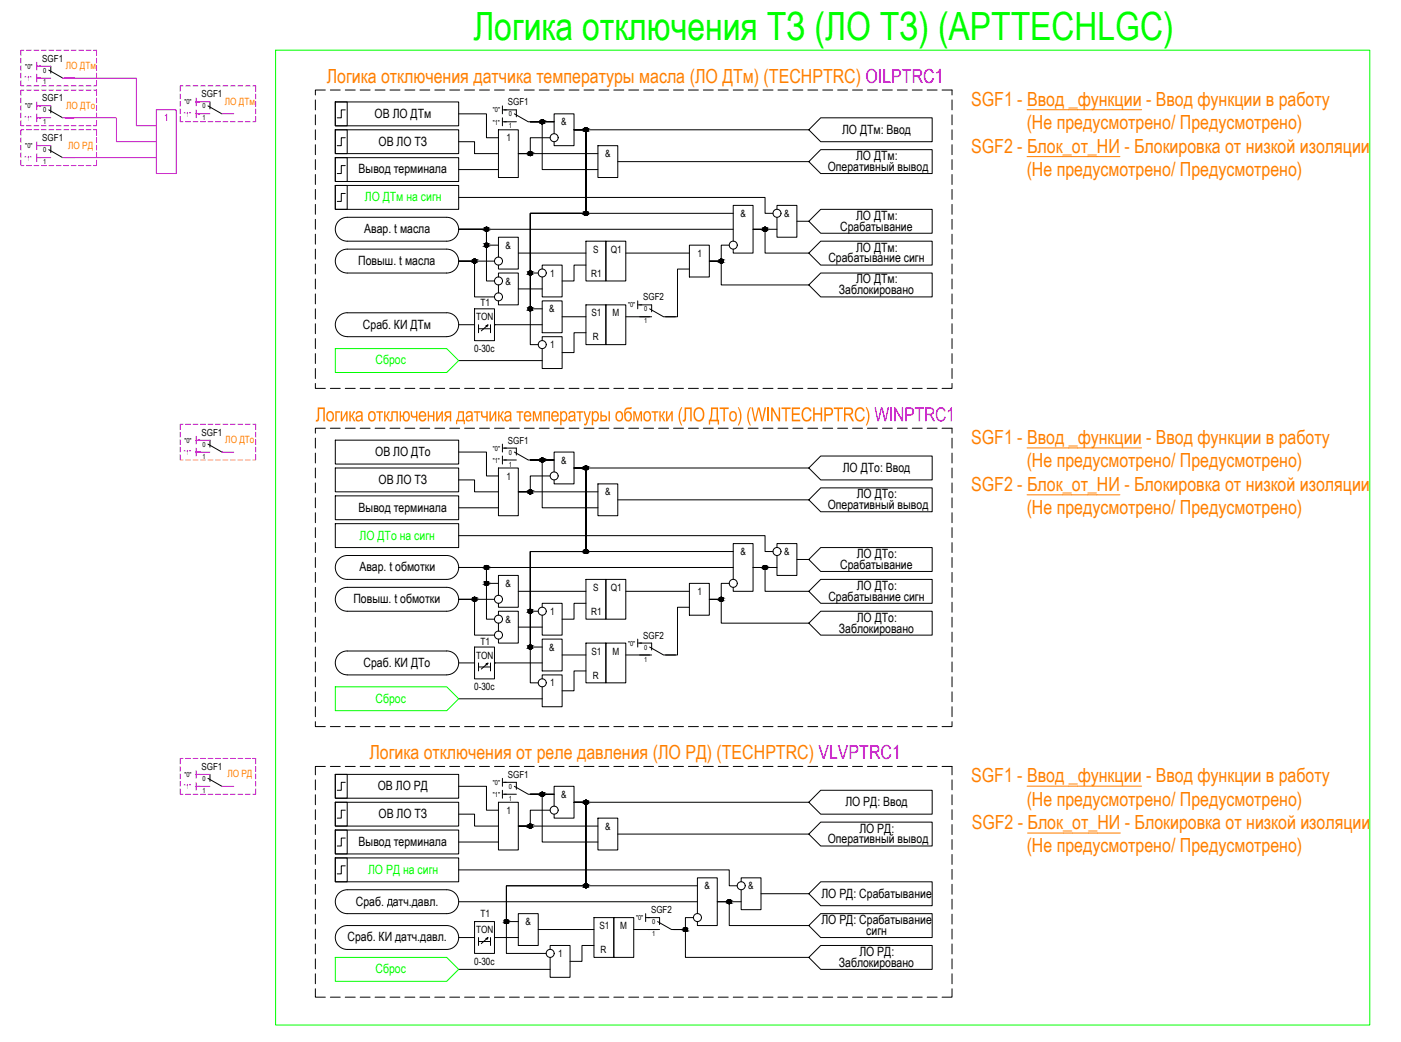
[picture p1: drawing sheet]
<svg xmlns="http://www.w3.org/2000/svg" width="792mm" height="589mm" viewBox="0 0 792 589" stroke-linecap="round" stroke-linejoin="round" font-family="sans-serif">
<defs><g id="words">
<text font-size="22" fill="#0f0" x="268" y="23">Логика отключения ТЗ (ЛО ТЗ) (APTTECHLGC)</text>
<g font-size="11" fill="#ff7f00">
<text x="185" y="47">Логика отключения датчика температуры масла (ЛО ДТм) (TECHPTRC) OILPTRC1</text>
<text x="549" y="60">SGF1 - Ввод _функции - Ввод функции в работу</text>
<text x="580" y="73">(Не предусмотрено/ Предусмотрено)</text>
<text x="549" y="86">SGF2 - Блок_от_НИ - Блокировка от низкой изоляции</text>
<text x="580" y="99">(Не предусмотрено/ Предусмотрено)</text>
<text x="178" y="238">Логика отключения датчика температуры обмотки</text>
<text x="383" y="238">(ЛО ДТо</text>
<text x="417" y="238">) (WINTECHPTRC)</text>
<text x="549" y="251">SGF1 - Ввод _функции - Ввод функции в работу</text>
<text x="580" y="264">(Не предусмотрено/ Предусмотрено)</text>
<text x="549" y="277">SGF2 - Блок_от_НИ - Блокировка от низкой изоляции</text>
<text x="580" y="291">(Не предусмотрено/ Предусмотрено)</text>
<text x="209" y="429">Логика отключения от реле давления (ЛО РД) (TECHPTRC) VLVPTRC1</text>
<text x="549" y="442">SGF1 - Ввод _функции - Ввод функции в работу</text>
<text x="580" y="455">(Не предусмотрено/ Предусмотрено)</text>
<text x="549" y="468">SGF2 - Блок_от_НИ - Блокировка от низкой изоляции</text>
<text x="580" y="482">(Не предусмотрено/ Предусмотрено)</text>
</g>
<text font-size="11" fill="#f0f" x="494" y="238">WINPTRC1</text>
<g font-size="7.2">
<text x="212" y="67">ОВ ЛО ДТм</text>
<text x="476" y="76">ЛО ДТм: Ввод</text>
<text x="214" y="82">ОВ ЛО ТЗ</text>
<text x="484" y="90">ЛО ДТм:</text>
<text x="203" y="98">Вывод терминала</text>
<text x="468" y="97">Оперативный вывод</text>
<text x="484" y="124">ЛО ДТм:</text>
<text x="206" y="132">Авар. t масла</text>
<text x="475" y="130">Срабатывание</text>
<text x="484" y="142">ЛО ДТм:</text>
<text x="202" y="150">Повыш. t масла</text>
<text x="468" y="148">Срабатывание сигн</text>
<text x="484" y="160">ЛО ДТм:</text>
<text x="474" y="166">Заблокировано</text>
<text x="205" y="186">Сраб. КИ ДТм</text>
<text x="212" y="258">ОВ ЛО ДТо</text>
<text x="476" y="267">ЛО ДТо: Ввод</text>
<text x="214" y="273">ОВ ЛО ТЗ</text>
<text x="484" y="282">ЛО ДТо:</text>
<text x="468" y="288">Оперативный вывод</text>
<text x="203" y="289">Вывод терминала</text>
<text x="484" y="315">ЛО ДТо:</text>
<text x="203" y="323">Авар. t обмотки</text>
<text x="475" y="321">Срабатывание</text>
<text x="484" y="333">ЛО ДТо:</text>
<text x="200" y="341">Повыш. t обмотки</text>
<text x="468" y="339">Срабатывание сигн</text>
<text x="484" y="351">ЛО ДТо:</text>
<text x="474" y="357">Заблокировано</text>
<text x="205" y="377">Сраб. КИ ДТо</text>
<text x="213" y="447">ОВ ЛО РД</text>
<text x="478" y="456">ЛО РД: Ввод</text>
<text x="214" y="462">ОВ ЛО ТЗ</text>
<text x="486" y="470">ЛО РД:</text>
<text x="203" y="478">Вывод терминала</text>
<text x="468" y="477">Оперативный вывод</text>
<text x="464" y="507">ЛО РД: Срабатывание</text>
<text x="201" y="512">Сраб. атч.давл.</text>
<text x="219" y="512">д</text>
<text x="464" y="522">ЛО РД: Срабатывание</text>
<text x="196" y="532">Сраб. КИ датч.давл.</text>
<text x="490" y="528">сигн</text>
<text x="486" y="540">ЛО РД:</text>
<text x="474" y="546">Заблокировано</text>
</g>
<g font-size="7.2" fill="#0f0">
<text x="206" y="114">ЛО ДТм на сигн</text>
<text x="212" y="206">Сброс</text>
<text x="203" y="305">ЛО ДТо на сигн</text>
<text x="212" y="397">Сброс</text>
<text x="208" y="494">ЛО РД на сигн</text>
<text x="212" y="550">Сброс</text>
</g>
<g font-size="5.7" fill="#ff7f00">
<text x="37" y="39">ЛО ДТм</text>
<text x="127" y="59">ЛО ДТм</text>
<text x="37" y="62">ЛО ДТо</text>
<text x="39" y="84">ЛО РД</text>
<text x="127" y="250">ЛО ДТо</text>
<text x="128" y="439">ЛО РД</text>
</g>
<text font-size="5.7" fill="#f0f" x="93" y="69">1</text>
<g font-size="5.7">
<text x="317" y="71">&amp;</text>
<text x="286" y="80">1</text>
<text x="342" y="89">&amp;</text>
<text x="418" y="123">&amp;</text>
<text x="443" y="123">&amp;</text>
<text x="286" y="141">&amp;</text>
<text x="335" y="143">S</text>
<text x="345" y="143">Q1</text>
<text x="394" y="145">1</text>
<text x="286" y="161">&amp;</text>
<text x="311" y="156">1</text>
<text x="334" y="156">R1</text>
<text x="271" y="173">T1</text>
<text x="310" y="177">&amp;</text>
<text x="334" y="179">S1</text>
<text x="346" y="179">М</text>
<text x="269" y="181">TON</text>
<text x="311" y="197">1</text>
<text x="335" y="192">R</text>
<text x="268" y="199">0-30с</text>
<text x="317" y="262">&amp;</text>
<text x="286" y="271">1</text>
<text x="342" y="280">&amp;</text>
<text x="418" y="314">&amp;</text>
<text x="443" y="314">&amp;</text>
<text x="286" y="332">&amp;</text>
<text x="335" y="334">S</text>
<text x="345" y="334">Q1</text>
<text x="394" y="336">1</text>
<text x="311" y="347">1</text>
<text x="334" y="347">R1</text>
<text x="286" y="352">&amp;</text>
<text x="271" y="364">T1</text>
<text x="310" y="368">&amp;</text>
<text x="334" y="370">S1</text>
<text x="346" y="370">М</text>
<text x="269" y="372">TON</text>
<text x="335" y="383">R</text>
<text x="311" y="388">1</text>
<text x="268" y="390">0-30с</text>
<text x="317" y="451">&amp;</text>
<text x="286" y="460">1</text>
<text x="342" y="469">&amp;</text>
<text x="398" y="503">&amp;</text>
<text x="423" y="503">&amp;</text>
<text x="271" y="518">T1</text>
<text x="269" y="527">TON</text>
<text x="297" y="523">&amp;</text>
<text x="339" y="525">S1</text>
<text x="351" y="525">М</text>
<text x="339" y="539">R</text>
<text x="268" y="545">0-30с</text>
<text x="315" y="541">1</text>
</g>
<g font-size="5.5">
<text x="24" y="35">SGF1</text>
<text x="24" y="57">SGF1</text>
<text x="114" y="55">SGF1</text>
<text x="287" y="60">SGF1</text>
<text x="24" y="80">SGF1</text>
<text x="363" y="170">SGF2</text>
<text x="114" y="246">SGF1</text>
<text x="287" y="251">SGF1</text>
<text x="363" y="361">SGF2</text>
<text x="114" y="435">SGF1</text>
<text x="287" y="440">SGF1</text>
<text x="368" y="516">SGF2</text>
</g>
<g font-size="3.9">
<text x="14" y="39">&quot;0&quot;</text>
<text x="24" y="41">0</text>
<text x="24" y="48">1</text>
<text x="104" y="59">&quot;0&quot;</text>
<text x="14" y="61">&quot;0&quot;</text>
<text x="24" y="63">0</text>
<text x="114" y="61">0</text>
<text x="279" y="63">&quot;0&quot;</text>
<text x="288" y="66">0</text>
<text x="24" y="70">1</text>
<text x="114" y="68">1</text>
<text x="278" y="71">&quot;1&quot;</text>
<text x="288" y="73">1</text>
<text x="14" y="84">&quot;0&quot;</text>
<text x="24" y="86">0</text>
<text x="24" y="93">1</text>
<text x="355" y="174">&quot;0&quot;</text>
<text x="364" y="176">0</text>
<text x="364" y="183">1</text>
<text x="104" y="250">&quot;0&quot;</text>
<text x="114" y="252">0</text>
<text x="279" y="255">&quot;0&quot;</text>
<text x="288" y="257">0</text>
<text x="114" y="259">1</text>
<text x="278" y="262">&quot;1&quot;</text>
<text x="288" y="264">1</text>
<text x="355" y="365">&quot;0&quot;</text>
<text x="364" y="367">0</text>
<text x="364" y="374">1</text>
<text x="104" y="439">&quot;0&quot;</text>
<text x="114" y="441">0</text>
<text x="279" y="444">&quot;0&quot;</text>
<text x="114" y="448">1</text>
<text x="288" y="446">0</text>
<text x="279" y="451">&quot;1&quot;</text>
<text x="288" y="453">1</text>
<text x="359" y="520">&quot;0&quot;</text>
<text x="368" y="522">0</text>
<text x="368" y="529">1</text>
</g>
<g font-size="3.9" fill="#f0f">
<text x="14" y="46">&quot;1&quot;</text>
<text x="14" y="68">&quot;1&quot;</text>
<text x="104" y="66">&quot;1&quot;</text>
<text x="14" y="91">&quot;1&quot;</text>
<text x="104" y="257">&quot;1&quot;</text>
<text x="104" y="446">&quot;1&quot;</text>
</g>
</g></defs>
<!-- layer: 0 -->
<g fill="none" stroke="#000" stroke-width=".57">
<path d="M178 56v6M184 51h-6v3M187 51h5M189 58h7v13h-7zM189 58h70v13h-70zM195 51h6M204 51h5M212 51h6M220 51h6M229 51h5M237 51h6M246 51h5"/>
<path d="M254 51h6M263 51h5M271 51h6M279 51h6M284 60v4M288 51h5M296 51h6M305 51h5M313 51h6M322 51h5M330 51h6M338 51h6"/>
<path d="M347 51h6M355 51h6M364 51h5M372 51h6M381 51h5M389 51h6M397 51h6M406 51h6M414 51h6M423 51h5M431 51h6M440 51h5"/>
<path d="M448 51h6M457 51h5M465 51h6M473 51h6M482 51h5M490 51h6M499 51h5M507 51h6M516 51h5M524 51h6M532 51h6v3M538 56v6"/>
<path d="M178 65v6M178 73v6M189 73h7v14h-7zM189 73h70v14h-70zM195 62h-2v5h-2M195 78h-2v4h-2M259 64h16v14h7M282 73h11v27h-11zM284 67v4M284 62h2M284 69h2M300 69h6v27h32"/>
<path d="M311 78h-11v9h-7h45M313 76v-12h11v18h-11v-2M313 69h-13h13M324 73h133M464 67h63v13h-63l-7-7zM538 65v6M538 73v6M178 82v5M178 90v6M178 99v5M189 89h7v14h-7zM189 89h70v14h-70z"/>
<path d="M195 94h-2v4h-2M259 80h9v7h14M259 96h23M338 82h11v18h-11zM349 91h108M464 85h63v13h-63l-7-7zM538 82v5M538 90v6M538 99v5M178 107v6M178 116v5M189 105h7v13h-7z"/>
<path d="M189 105h70v13h-70zM195 109h-2v5h-2M259 112h173v9h5M439 118v-2h11v18h-11v-11M538 107v6M538 116v5M178 124v6M178 132v6M191 125l2-2h3h56a7 7 0 0 1 7 7 7 7 0 0 1-7 6h-56a7 7 0 0 1-6-4 7 7 0 0 1 1-7zM259 130h155M282 139h-7v-9h-16h16v29h4M331 136h11v23h-11z"/>
<path d="M342 136h12v23h-12zM390 139h11v18h-11zM412 139h-4v9h-7h7v13h49M414 136v-20h12v27h-12v-2M414 121h-83v-48h-7h7v48h-31v33h4M439 130h-13h6v13h25M450 125h7M457 125l7-7h63v14h-63zM538 124v6M538 132v6M178 141v5M178 149v6"/>
<path d="M178 158v5M191 143l2-2h3h56a7 7 0 0 1 7 7 7 7 0 0 1-7 6h-56a7 7 0 0 1-6-4 7 7 0 0 1 1-7zM279 148h-20h9v20h11M282 145v-11h11v18h-11v-2M282 157v-3h11v18h-11v-2M293 143h38M306 152v-2h12v18h-12v-11M331 150h-7v9h-6M354 143h36M390 152h-7v27h-7M457 143l7-7h63v14h-63zM538 141v5"/>
<path d="M538 149v6M538 158v5M178 166v6M178 175v5M191 179l2-2h2h57a7 7 0 0 1 7 6 7 7 0 0 1-7 7h-56a7 7 0 0 1-6-4 7 7 0 0 1 1-7zM268 175h11v18h-11zM282 161v5M293 163h13M306 170h12v18h-12zM306 175h-6v-54h31v-48h-7h7v48h-31v74h4M318 179h13M331 172h11v23h-11z"/>
<path d="M342 172h12v23h-12zM354 179h13M360 170v5M360 172h3M457 161l7-7h63v14h-63zM538 166v6M538 175v5M178 183v6M178 191v6M178 200v5M259 184h9M270 184v4"/>
<path d="M270 186h7M275 184h1l-4 3M276 184l-1 1M277 184v4M279 184h.1M279 184h27M306 193v-3h12v18h-12v-11M331 188h-7v11h-6M538 183v6M538 191v6M538 200v5M178 217v2h6"/>
<path d="M178 208v6M187 219h5M195 219h6M204 219h5M212 219h6M220 219h6M229 219h5M237 219h6M246 219h5M254 219h6M259 204h47M263 219h5"/>
<path d="M271 219h6M279 219h6M288 219h5M296 219h6M305 219h5M313 219h6M322 219h5M330 219h6M338 219h6M347 219h6M355 219h6M364 219h5"/>
<path d="M372 219h6M381 219h5M389 219h6M397 219h6M406 219h6M414 219h6M423 219h5M431 219h6M440 219h5M448 219h6M457 219h5M465 219h6"/>
<path d="M473 219h6M482 219h5M490 219h6M499 219h5M507 219h6M516 219h5M524 219h6M538 217v2h-6M538 208v6M178 248v5M178 256v6M184 242h-6v3"/>
<path d="M347 242h6M355 242h6M364 242h5M372 242h6M482 242h5M490 242h6M532 242h6v3M538 248v5M538 256v6M178 264v6M178 273v6M538 264v6"/>
<path d="M538 273v6M178 281v6M178 290v5M178 298v6M538 281v6M538 290v5M538 298v6M178 307v5M178 315v6M538 307v5M538 315v6M178 324v5"/>
<path d="M178 332v6M538 324v5M538 332v6M178 340v6M178 349v5M178 357v6M538 340v6M538 349v5M538 357v6M178 366v5M178 374v6M538 366v5"/>
<path d="M538 374v6M178 383v5M178 391v6M178 399v6M538 383v5M538 391v6M538 399v6M178 408v3h6M187 411h5M195 411h6M204 411h5M212 411h6"/>
<path d="M220 411h6M229 411h5M237 411h6M246 411h5M254 411h6M263 411h5M271 411h6M279 411h6M288 411h5M296 411h6M305 411h5M313 411h6"/>
<path d="M322 411h5M330 411h6M338 411h6M347 411h6M355 411h6M364 411h5M372 411h6M381 411h5M389 411h6M397 411h6M406 411h6M414 411h6"/>
<path d="M423 411h5M431 411h6M440 411h5M448 411h6M457 411h5M465 411h6M473 411h6M482 411h5M490 411h6M499 411h5M507 411h6M516 411h5"/>
<path d="M524 411h6M538 408v3h-6M184 433h-6v5M187 433h5M189 438h7v13h-7zM189 438h70v13h-70zM195 433h6M204 433h5M212 433h6M220 433h6M229 433h5M237 433h6"/>
<path d="M246 433h5M254 433h6M263 433h5M271 433h6M279 433h6M284 440v4M288 433h5M296 433h6M305 433h5M313 433h6M322 433h5M330 433h6"/>
<path d="M338 433h6M347 433h6M355 433h6M364 433h5M372 433h6M381 433h5M389 433h6M397 433h6M406 433h6M414 433h6M423 433h5M431 433h6"/>
<path d="M440 433h5M448 433h6M457 433h5M465 433h6M473 433h6M482 433h5M490 433h6M499 433h5M507 433h6M516 433h5M524 433h6M532 433h6v5"/>
<path d="M178 441v5M178 449v6M178 458v5M189 453h7v14h-7zM189 453h70v14h-70zM195 442h-2v5h-2M195 458h-2v4h-2M259 444h16v14h7M282 453h11v27h-11zM284 447v4M284 442h2M284 449h2"/>
<path d="M300 449h6v27h32M311 458h-11v9h-7h45M313 456v-12h11v18h-11v-2M313 449h-13h13M457 453h-133h7v48h-45v38h23M464 447h63v13h-63l-7-7zM538 441v5M538 449v6M538 458v5M178 466v6M178 474v6M189 469h7v14h-7z"/>
<path d="M189 469h70v14h-70zM195 474h-2v4h-2M259 460h9v7h14M259 476h23M338 462h11v18h-11zM349 471h108M464 465h63v13h-63l-7-7zM538 466v6M538 474v6M178 483v6M178 491v6M178 500v5"/>
<path d="M189 485h7v13h-7zM189 485h70v13h-70zM195 489h-2v5h-2M259 492h153v9h5M419 498v-2h11v18h-11v-11M538 483v6M538 491v6M538 500v5M178 508v6M178 517v5M191 505l2-2h3h56a7 7 0 0 1 7 7 7 7 0 0 1-7 6h-56a7 7 0 0 1-6-4 7 7 0 0 1 1-7zM259 510h135"/>
<path d="M293 516h11v18h-11zM336 519h11v22h-11zM347 519h11v22h-11zM365 516v5M365 519h2M392 519h-5v6h-6h6v16h70M394 516v-20h11v27h-11v-2M394 501h-63v-48h-7h7v48h-45v20h7M419 510h-14h7v13h45M430 505h27M457 505l7-7h63v14h-63zM538 508v6"/>
<path d="M538 517v5M178 525v6M178 533v6M191 525l2-1 3-1h56a7 7 0 0 1 7 7 7 7 0 0 1-7 7h-56a7 7 0 0 1-6-4 7 7 0 0 1 1-8zM259 530h9M268 521h11v18h-11zM270 530v4M270 532h7M275 530h1l-4 3M276 530l-1 1M277 530v4M279 530h14"/>
<path d="M304 525h32M311 537v-3h11v18h-11v-11M336 534h-7v9h-7M358 525h14M457 523l7-7h63v14h-63zM538 525v6M538 533v6M178 559v5h6M178 542v6M178 550v6M259 548h52M457 541l7-7h63v14h-63z"/>
<path d="M538 559v5h-6M538 542v6M538 550v6M187 564h5M195 564h6M204 564h5M212 564h6M220 564h6M229 564h5M237 564h6M246 564h5M254 564h6"/>
<path d="M263 564h5M271 564h6M279 564h6M288 564h5M296 564h6M305 564h5M313 564h6M322 564h5M330 564h6M338 564h6M347 564h6M355 564h6"/>
<path d="M364 564h5M372 564h6M381 564h5M389 564h6M397 564h6M406 564h6M414 564h6M423 564h5M431 564h6M440 564h5M448 564h6M457 564h5"/>
<path d="M465 564h6M473 564h6M482 564h5M490 564h6M499 564h5M507 564h6M516 564h5M524 564h6"/>
<circle cx="306" cy="69" r="1.1"/>
<circle cx="313" cy="78" r="2.3"/>
<circle cx="331" cy="73" r="1.1"/>
<circle cx="300" cy="87" r="1.1"/>
<circle cx="275" cy="139" r="1.1"/>
<circle cx="275" cy="130" r="1.1"/>
<circle cx="331" cy="121" r="1.1"/>
<circle cx="414" cy="139" r="2.3"/>
<circle cx="432" cy="130" r="1.1"/>
<circle cx="439" cy="121" r="2.3"/>
<circle cx="268" cy="148" r="1.1"/>
<circle cx="282" cy="148" r="2.3"/>
<circle cx="282" cy="159" r="2.3"/>
<circle cx="300" cy="154" r="1.1"/>
<circle cx="306" cy="154" r="2.3"/>
<circle cx="408" cy="148" r="1.1"/>
<circle cx="282" cy="168" r="2.3"/>
<circle cx="300" cy="175" r="1.1"/>
<circle cx="306" cy="195" r="2.3"/>
<circle cx="306" cy="449" r="1.1"/>
<circle cx="313" cy="458" r="2.3"/>
<circle cx="331" cy="453" r="1.1"/>
<circle cx="300" cy="467" r="1.1"/>
<circle cx="331" cy="501" r="1.1"/>
<circle cx="394" cy="519" r="2.3"/>
<circle cx="412" cy="510" r="1.1"/>
<circle cx="419" cy="501" r="2.3"/>
<circle cx="286" cy="521" r="1.1"/>
<circle cx="311" cy="539" r="2.3"/>
<circle cx="387" cy="525" r="1.1"/>
</g>
<g fill="#000" stroke="#000" stroke-width=".57">
<path d="M306 70h1zM331 74h1zM299 88h1zM299 86h1zM275 128v1zM274 129h1zM331 122h1zM432 131h1zM268 149h1zM299 155h1zM299 153h1zM407 149h1z"/>
<path d="M299 176h1zM299 173h1zM306 450h1zM331 454h1zM299 468h1zM299 466h1zM331 502h1zM412 511h1zM286 522h1zM387 526h1z"/>
<path d="M306 68h1zM306 68h1z"/>
<path d="M306 68h1zM306 68h1z"/>
<path d="M306 68h1zM306 68h1z"/>
<path d="M306 70h1zM306 70h1z"/>
<path d="M306 68h1zM306 68h1z"/>
<path d="M306 70h1zM306 70h1z"/>
<path d="M306 68h1zM306 68h1z"/>
<path d="M306 70h1zM306 70h1z"/>
<path d="M306 68h1zM306 68h1z"/>
<path d="M306 70h1zM306 70h1z"/>
<path d="M306 68h1zM306 68h1z"/>
<path d="M306 70h1zM306 70h1z"/>
<path d="M306 68h1zM306 68h1z"/>
<path d="M306 70h1zM306 70h1z"/>
<path d="M306 68h1zM306 68h1z"/>
<path d="M306 70h1zM306 70h1z"/>
<path d="M305 68h2zM305 68h2z"/>
<path d="M305 69h2zM305 69l2 1z"/>
<path d="M305 68h2zM305 68h2z"/>
<path d="M305 69h2zM305 69h2z"/>
<path d="M305 68l2 1zM305 68l2 1z"/>
<path d="M305 69h3zM305 69h3z"/>
<path d="M305 69h2zM305 69h2z"/>
<path d="M305 69h2zM305 69h2z"/>
<path d="M305 69h3zM305 69h3z"/>
<path d="M305 69h3zM305 69h3z"/>
<path d="M305 69h3zM305 69h3z"/>
<path d="M305 69h3zM305 69h2z"/>
<path d="M305 69h3zM305 69h3z"/>
<path d="M331 72h1zM331 72h1z"/>
<path d="M331 72h1zM331 72h1z"/>
<path d="M331 72h1zM331 72h1z"/>
<path d="M331 74h1zM331 74h1z"/>
<path d="M331 72h1zM330 72h2z"/>
<path d="M331 74h1zM331 74h1z"/>
<path d="M330 72l2 1zM330 72l2 1z"/>
<path d="M330 74h2zM330 74h2z"/>
<path d="M330 73h2zM330 73h2z"/>
<path d="M330 74h2zM330 74h2z"/>
<path d="M330 73h2zM330 73h2z"/>
<path d="M330 74h2zM330 74h2z"/>
<path d="M330 73h2zM330 73h2z"/>
<path d="M330 74h2zM330 74h2z"/>
<path d="M330 73h2zM330 73h2z"/>
<path d="M330 74h2zM330 74h2z"/>
<path d="M330 73h2zM330 73h2z"/>
<path d="M330 74h2zM330 74h2z"/>
<path d="M330 73h2zM330 73h2z"/>
<path d="M330 74h2zM330 74h2z"/>
<path d="M330 73h2zM330 73h2z"/>
<path d="M330 73h2zM330 73h2z"/>
<path d="M330 74h2zM330 74h2z"/>
<path d="M330 74h2zM330 74h2z"/>
<path d="M330 73h2zM330 73h2z"/>
<path d="M330 73h2zM330 73h2z"/>
<path d="M330 73h2zM330 73l2 1z"/>
<path d="M299 86h1zM299 86h1z"/>
<path d="M299 86h1zM299 86h1z"/>
<path d="M299 88h1zM299 88h1z"/>
<path d="M299 86h1zM299 86h1z"/>
<path d="M299 88h1zM299 88h1z"/>
<path d="M299 86h1zM299 86h1z"/>
<path d="M299 88h1zM299 88h1z"/>
<path d="M299 86h1zM299 86h1z"/>
<path d="M299 88h1zM299 88h1z"/>
<path d="M299 86h1zM299 86h1z"/>
<path d="M299 88h1zM299 88h1z"/>
<path d="M299 86h2zM299 86h2z"/>
<path d="M299 88h1zM299 88h1z"/>
<path d="M299 86h2zM299 86h2z"/>
<path d="M299 88h2zM299 88h1z"/>
<path d="M299 86h2zM299 86h2z"/>
<path d="M299 87h2zM299 87l2 1z"/>
<path d="M299 86h2zM299 86h2z"/>
<path d="M299 87h2zM299 87h2z"/>
<path d="M299 86l2 1zM299 86l2 1z"/>
<path d="M299 87h2zM299 87h2z"/>
<path d="M299 87h2zM299 87h2z"/>
<path d="M299 87h2zM299 87h2z"/>
<path d="M299 87h2zM299 87h2z"/>
<path d="M299 87h2zM299 87h2z"/>
<path d="M299 87h2zM299 87h2z"/>
<path d="M299 87h2zM299 87h2z"/>
<path d="M299 87h2zM299 87h2z"/>
<path d="M331 119h1zM331 119h1z"/>
<path d="M331 119l1 1zM331 120h1z"/>
<path d="M331 120h1zM331 120h1z"/>
<path d="M331 120h1zM331 120h1z"/>
<path d="M330 120h2zM330 120h2z"/>
<path d="M330 120h2zM330 120h2z"/>
<path d="M330 120h2zM330 120h2z"/>
<path d="M330 120h2zM330 120h2z"/>
<path d="M330 120h2zM330 120h2z"/>
<path d="M275 137v1zM274 138h1z"/>
<path d="M274 129h1zM274 129h1z"/>
<path d="M274 131h1zM274 131h1z"/>
<path d="M274 138h1zM274 138h1z"/>
<path d="M274 140h1zM274 140h1z"/>
<path d="M274 129h2zM274 129h2z"/>
<path d="M274 131h1zM274 131h1z"/>
<path d="M274 138h2zM274 138h2z"/>
<path d="M274 140h1zM274 140h1z"/>
<path d="M274 129h2zM274 129h2z"/>
<path d="M274 130h2zM274 130l1 1z"/>
<path d="M274 138h2zM274 138h2z"/>
<path d="M274 139h2zM274 139l1 1z"/>
<path d="M274 129h2zM274 129h2z"/>
<path d="M274 130h2zM274 130h2z"/>
<path d="M274 138h2zM274 138h2z"/>
<path d="M274 139h2zM274 139h2z"/>
<path d="M274 129h2zM274 129h2z"/>
<path d="M274 130h2zM274 130h2z"/>
<path d="M274 138h2zM274 138h2z"/>
<path d="M274 139h2zM274 139h2z"/>
<path d="M274 129h2zM274 129h2z"/>
<path d="M274 130h2zM274 130h2z"/>
<path d="M274 138h2zM274 138h2z"/>
<path d="M274 139h2zM274 139h2z"/>
<path d="M274 129h2zM274 129h2z"/>
<path d="M274 130h2zM274 130h2z"/>
<path d="M274 138h2zM274 138h2z"/>
<path d="M274 139h2zM274 139h2z"/>
<path d="M274 129h2zM274 129h2z"/>
<path d="M274 130h2zM274 130h2z"/>
<path d="M274 138h2zM274 138h2z"/>
<path d="M274 139h2zM274 139h2z"/>
<path d="M274 129h2zM274 129h2z"/>
<path d="M274 130h2zM274 130h2z"/>
<path d="M274 138h2zM274 138h2z"/>
<path d="M274 139h2zM274 139h2z"/>
<path d="M274 129h2zM274 129h2z"/>
<path d="M274 129h2zM274 129h2z"/>
<path d="M274 130h2zM274 130h2z"/>
<path d="M274 130h2zM274 130h2z"/>
<path d="M274 138h2zM274 138h2z"/>
<path d="M274 138h2zM274 138h2z"/>
<path d="M274 139h2zM274 139h2z"/>
<path d="M274 139h2zM274 139h2z"/>
<path d="M274 129l2 1zM274 129l2 1z"/>
<path d="M274 130h2zM274 130h2z"/>
<path d="M274 130h2zM274 130h2z"/>
<path d="M274 138l2 1zM274 138l2 1z"/>
<path d="M274 139h2zM274 139h2z"/>
<path d="M274 139h2zM274 139h2z"/>
<path d="M331 122h1zM331 122h1z"/>
<path d="M331 122h1zM331 122h1z"/>
<path d="M330 121h2zM330 121l2 1z"/>
<path d="M330 121h2zM330 121h2z"/>
<path d="M330 121h2zM330 121h2z"/>
<path d="M330 121h2zM330 121h2z"/>
<path d="M330 121h2zM330 121h2z"/>
<path d="M330 120h2zM330 120h2z"/>
<path d="M330 121h2zM330 121h2z"/>
<path d="M330 120h2zM330 120h2z"/>
<path d="M330 121h2zM330 121h2z"/>
<path d="M330 120h2zM330 120h2z"/>
<path d="M330 120h2zM330 120h2z"/>
<path d="M330 121h2zM330 121h2z"/>
<path d="M330 121h2zM330 121h2z"/>
<path d="M330 120l2 1zM330 120l2 1z"/>
<path d="M330 121h2zM330 121h2z"/>
<path d="M330 121h2zM330 121h2z"/>
<path d="M432 128h1zM432 128h1z"/>
<path d="M432 128l1 1zM432 129h1z"/>
<path d="M432 129h1zM432 129h1z"/>
<path d="M432 131h1zM432 131h1z"/>
<path d="M432 129h1zM432 129h1z"/>
<path d="M432 131h1zM432 131h1z"/>
<path d="M432 129h1zM432 129h1z"/>
<path d="M432 131h1zM432 131h1z"/>
<path d="M432 129h1zM432 129h1z"/>
<path d="M432 130h1zM432 130l1 1z"/>
<path d="M432 129h1zM432 129h1z"/>
<path d="M432 130h1zM432 130h1z"/>
<path d="M432 129h1zM432 129h1z"/>
<path d="M432 130h1zM432 130h1z"/>
<path d="M431 129h2zM431 129h2z"/>
<path d="M431 130h2zM431 130h2z"/>
<path d="M431 129h2zM431 129h2z"/>
<path d="M431 130h2zM431 130h2z"/>
<path d="M431 129h2zM431 129h2z"/>
<path d="M431 130h2zM431 130h2z"/>
<path d="M431 129h2zM431 129h2z"/>
<path d="M431 130h2zM431 130h2z"/>
<path d="M431 129h2zM431 129h2z"/>
<path d="M431 130h2zM431 130h2z"/>
<path d="M431 129h2zM431 129h2z"/>
<path d="M431 129l2 1zM431 129l2 1z"/>
<path d="M431 130h2zM431 130h2z"/>
<path d="M431 130h2zM431 130h2z"/>
<path d="M431 130h2zM431 130h2z"/>
<path d="M268 146h1zM268 146h1z"/>
<path d="M268 146l1 1zM268 147h1z"/>
<path d="M268 147h1zM268 147h1z"/>
<path d="M268 149h1zM268 149h1z"/>
<path d="M268 147h1zM268 147h1z"/>
<path d="M268 149h1zM268 149h1z"/>
<path d="M268 147h1zM268 147h1z"/>
<path d="M268 148h1zM268 148l1 1z"/>
<path d="M267 147h2zM267 147h2z"/>
<path d="M267 148h2zM267 148h2z"/>
<path d="M267 147h2zM267 147h2z"/>
<path d="M267 148h2zM267 148h2z"/>
<path d="M267 147h2zM267 147h2z"/>
<path d="M267 148h2zM267 148h2z"/>
<path d="M267 147h2zM267 147h2z"/>
<path d="M267 148h2zM267 148h2z"/>
<path d="M267 147h2zM267 147h2z"/>
<path d="M267 148h2zM267 148h2z"/>
<path d="M267 147h2zM267 147h2z"/>
<path d="M267 147h2zM267 147h2z"/>
<path d="M267 148h2zM267 148h2z"/>
<path d="M267 148h2zM267 148h2z"/>
<path d="M267 147h2zM267 147h2z"/>
<path d="M267 147l2 1zM267 147l2 1z"/>
<path d="M267 148h2zM267 148h2z"/>
<path d="M267 148h2zM267 148h2z"/>
<path d="M267 148h2zM267 148h2z"/>
<path d="M299 153h1zM299 153h1z"/>
<path d="M299 153h1zM299 153h1z"/>
<path d="M299 155h1zM299 155h1z"/>
<path d="M299 153h1zM299 153h1z"/>
<path d="M299 155h1zM299 155h1z"/>
<path d="M299 153h1zM299 153h1z"/>
<path d="M299 155h1zM299 155h1z"/>
<path d="M299 153h1zM299 153h1z"/>
<path d="M299 155h1zM299 155h1z"/>
<path d="M299 153l1 1zM299 153l1 1z"/>
<path d="M299 155h1zM299 155h1z"/>
<path d="M299 154h2zM299 154h2z"/>
<path d="M299 155h1zM299 155h1z"/>
<path d="M299 154h2zM299 154h2z"/>
<path d="M299 155h2zM299 155h1z"/>
<path d="M299 154h2zM299 154h2z"/>
<path d="M299 155h2zM299 155h2z"/>
<path d="M299 154h2zM299 154h2z"/>
<path d="M299 155h2zM299 155h2z"/>
<path d="M299 154h2zM299 154h2z"/>
<path d="M299 155h2zM299 155h2z"/>
<path d="M299 154h2zM299 154h2z"/>
<path d="M299 155h2zM299 155h2z"/>
<path d="M299 154h2zM299 154h2z"/>
<path d="M299 154h2zM299 154h2z"/>
<path d="M299 154h2zM299 154h2z"/>
<path d="M299 154l2 1zM299 154l2 1z"/>
<path d="M299 155h2zM299 155h2z"/>
<path d="M407 146h1zM407 146h1z"/>
<path d="M407 146h1zM407 146h1z"/>
<path d="M407 146l1 1zM407 147h1z"/>
<path d="M407 149h1zM407 149h1z"/>
<path d="M407 147h1zM407 147h1z"/>
<path d="M407 149h1zM407 149h1z"/>
<path d="M407 147h1zM407 147h1z"/>
<path d="M407 149h1zM407 149h1z"/>
<path d="M407 147h1zM407 147h1z"/>
<path d="M407 148h1zM407 148l1 1z"/>
<path d="M407 147h1zM407 147h1z"/>
<path d="M407 148h1zM407 148h1z"/>
<path d="M407 147h1zM407 147h1z"/>
<path d="M407 148h1zM407 148h1z"/>
<path d="M407 147h2zM407 147h2z"/>
<path d="M407 148h1zM407 148h1z"/>
<path d="M407 147h2zM407 147h2z"/>
<path d="M407 148h2zM407 148h1z"/>
<path d="M407 147h2zM407 147h2z"/>
<path d="M407 148h2zM407 148h2z"/>
<path d="M407 147h2zM407 147h2z"/>
<path d="M407 148h2zM407 148h2z"/>
<path d="M407 147h2zM407 147h2z"/>
<path d="M406 147h3zM406 147h3z"/>
<path d="M406 148h3zM406 148h3z"/>
<path d="M407 148h2zM407 148h2z"/>
<path d="M406 147l3 1zM406 147l3 1z"/>
<path d="M406 148h3zM406 148h3z"/>
<path d="M406 148h3zM406 148h3z"/>
<path d="M299 173h1zM299 173h1z"/>
<path d="M299 173l1 1zM299 174h1z"/>
<path d="M299 176h1zM299 176h1z"/>
<path d="M299 174h1zM299 174h1z"/>
<path d="M299 176h1zM299 176h1z"/>
<path d="M299 174h1zM299 174h1z"/>
<path d="M299 176h1zM299 176h1z"/>
<path d="M299 174h1zM299 174h1z"/>
<path d="M299 175h1zM299 175l1 1z"/>
<path d="M299 174h1zM299 174h1z"/>
<path d="M299 175h1zM299 175h1z"/>
<path d="M299 174h2zM299 174h2z"/>
<path d="M299 175h1zM299 175h1z"/>
<path d="M299 174h2zM299 174h2z"/>
<path d="M299 175h2zM299 175h1z"/>
<path d="M299 174h2zM299 174h2z"/>
<path d="M299 175h2zM299 175h2z"/>
<path d="M299 174h2zM299 174h2z"/>
<path d="M299 175h2zM299 175h2z"/>
<path d="M299 174h2zM299 174h2z"/>
<path d="M299 175h2zM299 175h2z"/>
<path d="M299 174h2zM299 174h2z"/>
<path d="M299 175h2zM299 175h2z"/>
<path d="M299 174h2zM299 174h2z"/>
<path d="M299 174l2 1zM299 174l2 1z"/>
<path d="M299 175h2zM299 175h2z"/>
<path d="M299 175h2zM299 175h2z"/>
<path d="M299 175h2zM299 175h2z"/>
<path d="M306 448h1zM306 448h1z"/>
<path d="M306 448h1zM306 448h1z"/>
<path d="M306 448h1zM306 448h1z"/>
<path d="M306 450h1zM306 450h1z"/>
<path d="M306 448h1zM306 448h1z"/>
<path d="M306 450h1zM306 450h1z"/>
<path d="M306 448h1zM306 448h1z"/>
<path d="M306 450h1zM306 450h1z"/>
<path d="M306 448h1zM306 448h1z"/>
<path d="M306 450h1zM306 450h1z"/>
<path d="M306 448h1zM306 448h1z"/>
<path d="M306 450h1zM306 450h1z"/>
<path d="M306 448h1zM306 448h1z"/>
<path d="M306 450h1zM306 450h1z"/>
<path d="M306 448h1zM306 448h1z"/>
<path d="M306 450h1zM306 450h1z"/>
<path d="M305 448h2zM305 448h2z"/>
<path d="M305 449h2zM305 449l2 1z"/>
<path d="M305 448h2zM305 448h2z"/>
<path d="M305 449h2zM305 449h2z"/>
<path d="M305 448l2 1zM305 448l2 1z"/>
<path d="M305 449h3zM305 449h3z"/>
<path d="M305 449h2zM305 449h2z"/>
<path d="M305 449h2zM305 449h2z"/>
<path d="M305 449h3zM305 449h3z"/>
<path d="M305 449h3zM305 449h3z"/>
<path d="M305 449h3zM305 449h3z"/>
<path d="M305 449h3zM305 449h2z"/>
<path d="M305 449h3zM305 449h3z"/>
<path d="M331 452h1zM331 452h1z"/>
<path d="M331 452h1zM331 452h1z"/>
<path d="M331 452h1zM331 452h1z"/>
<path d="M331 454h1zM331 454h1z"/>
<path d="M331 452h1zM330 452h2z"/>
<path d="M331 454h1zM331 454h1z"/>
<path d="M330 452l2 1zM330 452l2 1z"/>
<path d="M330 454h2zM330 454h2z"/>
<path d="M330 453h2zM330 453h2z"/>
<path d="M330 454h2zM330 454h2z"/>
<path d="M330 453h2zM330 453h2z"/>
<path d="M330 454h2zM330 454h2z"/>
<path d="M330 453h2zM330 453h2z"/>
<path d="M330 454h2zM330 454h2z"/>
<path d="M330 453h2zM330 453h2z"/>
<path d="M330 454h2zM330 454h2z"/>
<path d="M330 453h2zM330 453h2z"/>
<path d="M330 454h2zM330 454h2z"/>
<path d="M330 453h2zM330 453h2z"/>
<path d="M330 454h2zM330 454h2z"/>
<path d="M330 453h2zM330 453h2z"/>
<path d="M330 453h2zM330 453h2z"/>
<path d="M330 454h2zM330 454h2z"/>
<path d="M330 454h2zM330 454h2z"/>
<path d="M330 453h2zM330 453h2z"/>
<path d="M330 453h2zM330 453h2z"/>
<path d="M330 453h2zM330 453l2 1z"/>
<path d="M299 466h1zM299 466h1z"/>
<path d="M299 466h1zM299 466h1z"/>
<path d="M299 468h1zM299 468h1z"/>
<path d="M299 466h1zM299 466h1z"/>
<path d="M299 468h1zM299 468h1z"/>
<path d="M299 466h1zM299 466h1z"/>
<path d="M299 468h1zM299 468h1z"/>
<path d="M299 466h1zM299 466h1z"/>
<path d="M299 468h1zM299 468h1z"/>
<path d="M299 466h1zM299 466h1z"/>
<path d="M299 468h1zM299 468h1z"/>
<path d="M299 466h2zM299 466h2z"/>
<path d="M299 468h1zM299 468h1z"/>
<path d="M299 466h2zM299 466h2z"/>
<path d="M299 468h2zM299 468h1z"/>
<path d="M299 466h2zM299 466h2z"/>
<path d="M299 467h2zM299 467l2 1z"/>
<path d="M299 466h2zM299 466h2z"/>
<path d="M299 467h2zM299 467h2z"/>
<path d="M299 466l2 1zM299 466l2 1z"/>
<path d="M299 467h2zM299 467h2z"/>
<path d="M299 467h2zM299 467h2z"/>
<path d="M299 467h2zM299 467h2z"/>
<path d="M299 467h2zM299 467h2z"/>
<path d="M299 467h2zM299 467h2z"/>
<path d="M299 467h2zM299 467h2z"/>
<path d="M299 467h2zM299 467h2z"/>
<path d="M299 467h2zM299 467h2z"/>
<path d="M331 499l1 1zM331 500h1z"/>
<path d="M331 500h1zM331 500h1z"/>
<path d="M331 500h1zM331 500h1z"/>
<path d="M331 500h1zM330 500h2z"/>
<path d="M330 500h2zM330 500h2z"/>
<path d="M330 500h2zM330 500h2z"/>
<path d="M330 500h2zM330 500h2z"/>
<path d="M330 500h2zM330 500h2z"/>
<path d="M330 500h2zM330 500h2z"/>
<path d="M286 520h1zM286 520h1z"/>
<path d="M286 520h1zM286 520h1z"/>
<path d="M286 520h1zM286 520h1z"/>
<path d="M286 520h1zM286 520h1z"/>
<path d="M286 520h1zM285 520h2z"/>
<path d="M285 520h2zM285 520h2z"/>
<path d="M331 502h1zM331 502h1z"/>
<path d="M331 502h1zM331 502h1z"/>
<path d="M330 502h2zM330 502h2z"/>
<path d="M330 501h2zM330 501l2 1z"/>
<path d="M330 501h2zM330 501h2z"/>
<path d="M330 501h2zM330 501h2z"/>
<path d="M330 501h2zM330 501h2z"/>
<path d="M330 500h2zM330 500h2z"/>
<path d="M330 501h2zM330 501h2z"/>
<path d="M330 500h2zM330 500h2z"/>
<path d="M330 501h2zM330 501h2z"/>
<path d="M330 500h2zM330 500h2z"/>
<path d="M330 500h2zM330 500h2z"/>
<path d="M330 501h2zM330 501h2z"/>
<path d="M330 501h2zM330 501h2z"/>
<path d="M330 500l2 1zM330 500l2 1z"/>
<path d="M330 501h2zM330 501h2z"/>
<path d="M330 501h2zM330 501h2z"/>
<path d="M412 508l1 1zM412 509h1z"/>
<path d="M412 509h1zM412 509h1z"/>
<path d="M412 509h1zM411 509h2z"/>
<path d="M412 511h1zM412 511h1z"/>
<path d="M411 509h2zM411 509h2z"/>
<path d="M411 510h2zM411 510l2 1z"/>
<path d="M411 509h2zM411 509h2z"/>
<path d="M411 510h2zM411 510h2z"/>
<path d="M411 509h2zM411 509h2z"/>
<path d="M411 510h2zM411 510h2z"/>
<path d="M411 509h2zM411 509h2z"/>
<path d="M411 510h2zM411 510h2z"/>
<path d="M411 509h2zM411 509h2z"/>
<path d="M411 510h2zM411 510h2z"/>
<path d="M411 509h2zM411 509h2z"/>
<path d="M411 510h2zM411 510h2z"/>
<path d="M411 509h2zM411 509h2z"/>
<path d="M411 510h2zM411 510h2z"/>
<path d="M411 509h2zM411 509h2z"/>
<path d="M411 510h2zM411 510h2z"/>
<path d="M411 509h2zM411 509h2z"/>
<path d="M411 509l2 1zM411 509l2 1z"/>
<path d="M411 510h2zM411 510h2z"/>
<path d="M411 510h2zM411 510h2z"/>
<path d="M411 510h2zM411 510h2z"/>
<path d="M286 522h1zM286 522h1z"/>
<path d="M286 522h1zM286 522h1z"/>
<path d="M286 522h1zM286 522h1z"/>
<path d="M285 522h2zM285 522h2z"/>
<path d="M285 520h2zM285 520h2z"/>
<path d="M285 522h2zM285 522h2z"/>
<path d="M285 520h2zM285 520h2z"/>
<path d="M285 522h2zM285 522h2z"/>
<path d="M285 520h2zM285 520h2z"/>
<path d="M285 521h2zM285 521l2 1z"/>
<path d="M285 520h2zM285 520h2z"/>
<path d="M285 521h2zM285 521h2z"/>
<path d="M285 520l2 1zM285 520l2 1z"/>
<path d="M285 521h2zM285 521h2z"/>
<path d="M285 521h2zM285 521h2z"/>
<path d="M285 521h2zM285 521h2z"/>
<path d="M285 521h2zM285 521h2z"/>
<path d="M285 521h2zM285 521h2z"/>
<path d="M285 521h2zM285 521h2z"/>
<path d="M285 521h2zM285 521h2z"/>
<path d="M285 521h2zM285 521h2z"/>
<path d="M387 524h1zM387 524h1z"/>
<path d="M387 524h1zM387 524h1z"/>
<path d="M387 524h1zM387 524h1z"/>
<path d="M387 526h1zM387 526h1z"/>
<path d="M387 524h1zM387 524h1z"/>
<path d="M387 526h1zM387 526h1z"/>
<path d="M387 524h1zM387 524h1z"/>
<path d="M387 526h1zM387 526h1z"/>
<path d="M387 524h1zM387 524h1z"/>
<path d="M387 526h1zM387 526h1z"/>
<path d="M387 524l1 1zM387 524l1 1z"/>
<path d="M387 526h1zM387 526h1z"/>
<path d="M387 525h1zM387 525h1z"/>
<path d="M387 526h1zM387 526h1z"/>
<path d="M386 525h2zM386 525h2z"/>
<path d="M386 526h2zM386 526h2z"/>
<path d="M386 525h2zM386 525h2z"/>
<path d="M386 526h2zM386 526h2z"/>
<path d="M386 525h2zM386 525h2z"/>
<path d="M386 526h2zM386 526h2z"/>
<path d="M386 525h2zM386 525h2z"/>
<path d="M386 526h2zM386 526h2z"/>
<path d="M386 525h2zM386 525h2z"/>
<path d="M386 525h2zM386 525h2z"/>
<path d="M386 526h2zM386 526h2z"/>
<path d="M386 526h2zM386 526h2z"/>
<path d="M386 525h2zM386 525h2z"/>
<path d="M386 525h2zM386 525h2z"/>
<path d="M386 525h2zM386 525l2 1z"/>
</g>
<g fill="none" stroke="#000" stroke-width=".57">
<path d="M28 40l7 4M29 37v4M29 60v4M118 60l7 4M119 58v4M28 62l7 5M285 62h7v4M285 69h7M291 64l8 5h6M28 85l7 4M29 82v4M361 172h7v4"/>
<path d="M361 179h7M367 175l8 4h7M118 440l7 4M119 438v4M285 442h7v4M285 449h7M291 444l8 5h6M366 519h7v4M366 525h7M372 521l7 4h7"/>
</g>
<!-- layer: 0 -->
<path d="M156 28h618v551h-618z" fill="none" stroke="#0f0" stroke-width=".57"/>
<path d="M580 62h65M580 89h53M580 253h65M580 280h53M580 444h65M581 471h52" fill="none" stroke="#ff7f00" stroke-width=".57"/>
<g fill="none" stroke="#f0f" stroke-width=".57">
<path d="M22 37h7M22 44h7M22 60h7M35 44h7M112 58h7M22 67h7M35 67h7M112 64h7M125 64h7M22 89h7M22 82h7M35 89h7"/>
<path d="M112 438h7M112 444h7M125 444h7"/>
</g>
<!-- layer: 0 -->
<g fill="none" stroke="#f0f" stroke-width=".57">
<path d="M12 33v3M12 37v3M14 28h-2v3M15 28h3M19 28h3M21 35v5M21 37h2M23 28h3M28 28h2M32 28h3M36 28h3M40 28h3"/>
<path d="M44 28h3M49 28h2M53 28h2v3M55 33v3M55 37v3M12 45v4h2M12 41v3M12 55v3M12 60v2M14 51h-2v3M15 49h3M15 51h3"/>
<path d="M19 49h3M19 51h3M21 42v4M21 58v4M21 44h2M21 60h2M23 49h3M23 51h3M28 49h2M28 51h2M32 49h3M32 51h3"/>
<path d="M36 49h3M36 51h3M37 44h40v27h11M40 49h3M40 51h3M44 49h3M44 51h3M49 49h2M49 51h2M53 51h2v3M55 45v4h-2M55 41v3"/>
<path d="M55 55v3M55 60v2M102 53v3M102 57v3M103 49h-1v3M105 49h3M109 49h3M111 55v5M111 58h2M113 49h3M118 49h2M122 49h3"/>
<path d="M126 49h3M130 49h3M134 49h3M139 49h2M143 49h2v3M145 53v3M145 57v3M12 68v3h2M12 64v3M12 78v3M14 73h-2v3M15 71h3"/>
<path d="M15 73h3M19 71h3M19 73h3M21 64v5M21 67h2M23 71h3M23 73h3M28 71h2M28 73h2M32 71h3M32 73h3M36 71h3"/>
<path d="M36 73h3M37 67h29v13h22M40 71h3M40 73h3M44 71h3M44 73h3M49 71h2M49 73h2M53 73h2v3M55 68v3h-2M55 64v3M55 78v3"/>
<path d="M88 62h12v36h-12zM102 66v3h1M102 62v2M105 69h3M109 69h3M111 62v5M111 64h2M113 69h3M118 69h2M122 69h3M126 69h3M130 69h3"/>
<path d="M134 69h3M139 69h2M145 66v3h-2M145 62v2M12 90v4h2M12 82v3M12 86v3M15 94h3M19 94h3M21 80v5M21 87v4M21 82h2"/>
<path d="M21 89h2M23 94h3M28 94h2M32 94h3M36 94h3M37 89h51M40 94h3M44 94h3M49 94h2M55 90v4h-2M55 82v3M55 86v3"/>
<path d="M102 433v3M102 437v3M103 429h-1v3M105 429h3M109 429h3M111 435v5M111 438h2M113 429h3M118 429h2M122 429h3M126 429h3M130 429h3"/>
<path d="M134 429h3M139 429h2M143 429h2v3M145 433v3M145 437v3M102 446v3h1M102 442v2M105 449h3M109 449h3M111 442v5M111 444h2M113 449h3"/>
<path d="M118 449h2M122 449h3M126 449h3M130 449h3M134 449h3M139 449h2M145 446v3h-2M145 442v2"/>
</g>
<g fill="#ff7f00">
<path d="M358 232h1l1 5 2-5h1v6h-1v-4l-1 4h-1l-1-5v5h-1z"/>
<path d="M368 232h4v1h-1v5h-1v-5h-2z"/>
<path d="M373 232v3l2-2 1-1v1l-2 2 2 3h-1l-1-3-1 3z"/>
<path d="M376 232h1v5l2-5h1v6h-1v-4l-2 4h-1z"/>
<path d="M484 231l3-1 1 2h1l-1 1-1-2h-1l-2 2v3l1 1h2l1-2 1 1-1 1-1 1h-3l-1-2v-3z"/>
<path d="M489 230h1l1 2v3v3l-1 2h-1l2-5z"/>
<path d="M348 233l2-1 2 1v3l-1 2h-2l-1-1v-2zM349 233v3v1h1l1-1v-2v-1z"/>
<path d="M353 231l4-1-1 1h-2l-1 2v1l2-2 2 2v2l-1 2h-2l-1-1v-4zM354 233v3l1 1 1-1v-2l-1-1z"/>
<path d="M364 233l2-1 2 1v3l-1 2h-2l-1-1v-2zM365 233l-1 1v2l1 1h1l1-1v-2l-1-1z"/>
<path d="M413 233l2-1 1 2v3l-1 1h-1l-2-1v-2zM414 233l-1 3 1 1h1l1-1v-2l-1-1z"/>
</g>
<path d="M538 230v8h-1v-6l-1 1v-1z" fill="#f0f"/>
<g fill="none" stroke="#000" stroke-width=".57">
<path d="M189 249h70v13h-70zM259 255h16v14h7M284 251v4M284 258v4M284 253h2M284 260h2M300 260h6v27h32M313 260h-13h13M464 258h63v13h-63l-7-7zM189 264h70v14h-70zM259 271h9v7h14M282 264h11v27h-11z"/>
<path d="M311 269h-11v9h-7h45M313 267v-12h11v18h-11v-2M324 264h133M338 273h11v18h-11zM464 276h63v13h-63l-7-7zM189 280h70v14h-70zM189 296h70v13h-70zM259 287h23M349 282h108M191 316l2-1 3-1h56a7 7 0 0 1 7 7 7 7 0 0 1-7 6h-56a7 7 0 0 1-6-4 7 7 0 0 1 1-7zM259 303h173v9h5M414 312h-83v-48h-7h7v48h-31v33h4"/>
<path d="M439 309v-2h11v18h-11v-11M450 316h7M457 316l7-7h63v14h-63zM191 334l2-1 3-1h56a7 7 0 0 1 7 7 7 7 0 0 1-7 6h-56a7 7 0 0 1-6-4 7 7 0 0 1 1-7zM259 321h155M279 339h-20h9v20h11M282 336v-11h11v18h-11v-2M282 330h-7v-9h-16h16v29h4M293 334h38M331 327h11v23h-11zM342 327h12v23h-12zM354 334h36"/>
<path d="M390 330h11v18h-11zM412 330h-4v9h-7h7v13h49M414 327v-20h12v27h-12v-2M439 321h-13h6v13h25M457 334l7-7h63v14h-63zM282 348v-3h11v18h-11v-2M282 352v5M293 354h13M306 343v-2h12v18h-12v-11M331 341h-7v9h-6M390 343h-7v27h-7M457 352l7-7h63v14h-63z"/>
<path d="M196 368h56M196 368a7 7 0 0 0-7 7 7 7 0 0 0 7 6h56a7 7 0 0 0 7-6 7 7 0 0 0-7-7M259 375h9M268 366h11v18h-11zM270 375v4M270 377h7M275 375h1l-4 3M276 375l-1 1M277 375v4M279 375h.1M279 375h27M306 361h12v18h-12z"/>
<path d="M306 366h-6v-54h31v-48h-7h7v48h-31v74h4M318 370h13M331 363h11v23h-11zM331 379h-7v11h-6M342 363h12v23h-12zM354 370h13M360 361v5M360 363h3M259 395h47M306 384v-3h12v18h-12v-11"/>
<circle cx="306" cy="260" r="1.1"/>
<circle cx="300" cy="278" r="1.1"/>
<circle cx="313" cy="269" r="2.3"/>
<circle cx="331" cy="264" r="1.1"/>
<circle cx="331" cy="312" r="1.1"/>
<circle cx="439" cy="312" r="2.3"/>
<circle cx="268" cy="339" r="1.1"/>
<circle cx="275" cy="321" r="1.1"/>
<circle cx="275" cy="330" r="1.1"/>
<circle cx="282" cy="339" r="2.3"/>
<circle cx="408" cy="339" r="1.1"/>
<circle cx="414" cy="330" r="2.3"/>
<circle cx="432" cy="321" r="1.1"/>
<circle cx="282" cy="359" r="2.3"/>
<circle cx="282" cy="350" r="2.3"/>
<circle cx="300" cy="345" r="1.1"/>
<circle cx="306" cy="345" r="2.3"/>
<circle cx="300" cy="366" r="1.1"/>
<circle cx="306" cy="386" r="2.3"/>
</g>
<g fill="#000" stroke="#000" stroke-width=".57">
<path d="M299 279h1zM299 277h1zM306 261h1zM331 266h1zM274 320h1zM331 313h1zM268 340h1zM274 329h1zM407 340h1zM432 322h1zM299 347h1zM299 344h1z"/>
<path d="M299 367h1zM299 365h1z"/>
<path d="M306 259h1zM306 259h1z"/>
<path d="M306 259h1zM306 259h1z"/>
<path d="M306 259h1zM306 259h1z"/>
<path d="M306 259h1zM306 259h1z"/>
<path d="M306 259h1zM306 259h1z"/>
<path d="M306 259h1zM306 259h1z"/>
<path d="M306 259h1zM306 259h1z"/>
<path d="M306 259h1zM306 259h1z"/>
<path d="M306 259h1zM306 259h1z"/>
<path d="M305 259h2zM305 259h2z"/>
<path d="M305 259l2 1zM305 259l2 1z"/>
<path d="M305 260h2zM305 260h2z"/>
<path d="M305 260h3zM305 260h3z"/>
<path d="M305 260h3zM305 260h3z"/>
<path d="M305 260h3zM305 260h3z"/>
<path d="M305 260h3zM305 260h3z"/>
<path d="M299 277h1zM299 277h1z"/>
<path d="M299 277h1zM299 277h1z"/>
<path d="M299 279h1zM299 279h1z"/>
<path d="M299 277h1zM299 277h1z"/>
<path d="M299 279h1zM299 279h1z"/>
<path d="M299 277h1zM299 277h1z"/>
<path d="M299 279h1zM299 279h1z"/>
<path d="M299 277h1zM299 277h1z"/>
<path d="M299 279h1zM299 279h1z"/>
<path d="M299 277h1zM299 277h1z"/>
<path d="M299 279h1zM299 279h1z"/>
<path d="M299 277h2zM299 277h2z"/>
<path d="M299 279h1zM299 279h1z"/>
<path d="M299 277h2zM299 277h2z"/>
<path d="M299 279h2zM299 279h1z"/>
<path d="M299 277h2zM299 277h2z"/>
<path d="M299 279h2zM299 279h2z"/>
<path d="M299 277l2 1zM299 277l2 1z"/>
<path d="M299 279h2zM299 279h2z"/>
<path d="M299 278h2zM299 278h2z"/>
<path d="M299 278h2zM299 278l2 1z"/>
<path d="M299 278h2zM299 278h2z"/>
<path d="M299 278h2zM299 278h2z"/>
<path d="M299 278h2zM299 278h2z"/>
<path d="M299 278h2zM299 278h2z"/>
<path d="M299 278h2zM299 278h2z"/>
<path d="M299 278h2zM299 278h2z"/>
<path d="M299 278h2zM299 278h2z"/>
<path d="M306 261h1zM306 261h1z"/>
<path d="M306 261h1zM306 261h1z"/>
<path d="M306 261h1zM306 261h1z"/>
<path d="M306 261h1zM306 261h1z"/>
<path d="M306 261h1zM306 261h1z"/>
<path d="M306 261h1zM306 261h1z"/>
<path d="M306 261h1zM306 261h1z"/>
<path d="M305 261h2zM305 261h2z"/>
<path d="M305 261h2zM305 261h2z"/>
<path d="M305 260h2zM305 260h2z"/>
<path d="M305 260h2zM305 260l2 1z"/>
<path d="M305 260h3zM305 260h3z"/>
<path d="M305 260h3zM305 260h2z"/>
<path d="M331 263h1zM331 263h1z"/>
<path d="M331 263h1zM331 263h1z"/>
<path d="M331 263l1 1zM331 264h1z"/>
<path d="M331 266h1zM331 266h1z"/>
<path d="M331 264h1zM330 264h2z"/>
<path d="M331 265h1zM331 265l1 1z"/>
<path d="M330 264h2zM330 264h2z"/>
<path d="M330 265h2zM330 265h2z"/>
<path d="M330 264h2zM330 264h2z"/>
<path d="M330 265h2zM330 265h2z"/>
<path d="M330 264h2zM330 264h2z"/>
<path d="M330 265h2zM330 265h2z"/>
<path d="M330 264h2zM330 264h2z"/>
<path d="M330 265h2zM330 265h2z"/>
<path d="M330 264h2zM330 264h2z"/>
<path d="M330 265h2zM330 265h2z"/>
<path d="M330 264h2zM330 264h2z"/>
<path d="M330 265h2zM330 265h2z"/>
<path d="M330 264h2zM330 264h2z"/>
<path d="M330 265h2zM330 265h2z"/>
<path d="M330 264h2zM330 264h2z"/>
<path d="M330 264h2zM330 264h2z"/>
<path d="M330 265h2zM330 265h2z"/>
<path d="M330 265h2zM330 265h2z"/>
<path d="M330 264h2zM330 264h2z"/>
<path d="M330 264l2 1zM330 264l2 1z"/>
<path d="M330 265h2zM330 265h2z"/>
<path d="M274 320h1zM274 320h1z"/>
<path d="M274 320h2zM274 320h2z"/>
<path d="M274 320h2zM274 320h2z"/>
<path d="M274 320h2zM274 320h2z"/>
<path d="M274 320h2zM274 320h2z"/>
<path d="M274 320h2zM274 320h2z"/>
<path d="M331 311h1zM331 311h1z"/>
<path d="M331 311h1zM331 311h1z"/>
<path d="M331 311h1zM331 311h1z"/>
<path d="M331 313h1zM331 313h1z"/>
<path d="M331 311h1zM331 311h1z"/>
<path d="M331 313h1zM331 313h1z"/>
<path d="M330 311h2zM330 311h2z"/>
<path d="M330 313h2zM330 313h2z"/>
<path d="M330 311h2zM330 311h2z"/>
<path d="M330 313h2zM330 313h2z"/>
<path d="M330 311h2zM330 311h2z"/>
<path d="M330 312h2zM330 312l2 1z"/>
<path d="M330 311h2zM330 311h2z"/>
<path d="M330 312h2zM330 312h2z"/>
<path d="M330 311h2zM330 311h2z"/>
<path d="M330 312h2zM330 312h2z"/>
<path d="M330 311h2zM330 311h2z"/>
<path d="M330 312h2zM330 312h2z"/>
<path d="M330 311h2zM330 311h2z"/>
<path d="M330 312h2zM330 312h2z"/>
<path d="M330 311h2zM330 311h2z"/>
<path d="M330 311l2 1zM330 311l2 1z"/>
<path d="M330 312h2zM330 312h2z"/>
<path d="M330 312h2zM330 312h2z"/>
<path d="M330 312h2zM330 312h2z"/>
<path d="M330 312h2zM330 312h2z"/>
<path d="M330 312h2zM330 312h2z"/>
<path d="M432 320h1zM432 320h1z"/>
<path d="M432 320h1zM432 320h1z"/>
<path d="M432 320h1zM432 320h1z"/>
<path d="M432 320h1zM432 320h1z"/>
<path d="M432 320h1zM432 320h1z"/>
<path d="M432 320h1zM432 320h1z"/>
<path d="M432 320h1zM432 320h1z"/>
<path d="M432 320h1zM432 320h1z"/>
<path d="M431 320h2zM431 320h2z"/>
<path d="M268 338h1zM268 338h1z"/>
<path d="M268 338h1zM268 338h1z"/>
<path d="M268 338h1zM268 338h1z"/>
<path d="M268 340h1zM268 340h1z"/>
<path d="M268 338h1zM268 338h1z"/>
<path d="M268 340h1zM268 340h1z"/>
<path d="M268 338h1zM268 338h1z"/>
<path d="M268 340h1zM268 340h1z"/>
<path d="M267 338h2zM267 338h2z"/>
<path d="M267 340h2zM267 340h2z"/>
<path d="M267 338h2zM267 338h2z"/>
<path d="M267 339h2zM267 339l2 1z"/>
<path d="M267 338h2zM267 338h2z"/>
<path d="M267 339h2zM267 339h2z"/>
<path d="M267 338h2zM267 338h2z"/>
<path d="M267 339h2zM267 339h2z"/>
<path d="M267 338h2zM267 338h2z"/>
<path d="M267 339h2zM267 339h2z"/>
<path d="M267 338h2zM267 338h2z"/>
<path d="M267 338h2zM267 338h2z"/>
<path d="M267 339h2zM267 339h2z"/>
<path d="M267 339h2zM267 339h2z"/>
<path d="M267 338l2 1zM267 338l2 1z"/>
<path d="M267 339h2zM267 339h2z"/>
<path d="M267 339h2zM267 339h2z"/>
<path d="M267 339h2zM267 339h2z"/>
<path d="M267 339h2zM267 339h2z"/>
<path d="M274 322h1zM274 322h1z"/>
<path d="M274 329h1zM274 329h1z"/>
<path d="M274 331h1zM274 331h1z"/>
<path d="M274 322h1zM274 322h1z"/>
<path d="M274 329h2zM274 329h2z"/>
<path d="M274 331h1zM274 331h1z"/>
<path d="M274 322h2zM274 322h1z"/>
<path d="M274 329h2zM274 329h2z"/>
<path d="M274 331h2zM274 331h1z"/>
<path d="M274 322h2zM274 322h2z"/>
<path d="M274 329h2zM274 329h2z"/>
<path d="M274 331h2zM274 331h2z"/>
<path d="M274 321h2zM274 321l2 1z"/>
<path d="M274 329h2zM274 329h2z"/>
<path d="M274 330h2zM274 330l2 1z"/>
<path d="M274 321h2zM274 321h2z"/>
<path d="M274 329h2zM274 329h2z"/>
<path d="M274 330h2zM274 330h2z"/>
<path d="M274 320h2zM274 320h2z"/>
<path d="M274 321h2zM274 321h2z"/>
<path d="M274 329h2zM274 329h2z"/>
<path d="M274 330h2zM274 330h2z"/>
<path d="M274 320h2zM274 320h2z"/>
<path d="M274 321h2zM274 321h2z"/>
<path d="M274 329h2zM274 329h2z"/>
<path d="M274 330h2zM274 330h2z"/>
<path d="M274 320h2zM274 320h2z"/>
<path d="M274 321h2zM274 321h2z"/>
<path d="M274 329h2zM274 329h2z"/>
<path d="M274 330h2zM274 330h2z"/>
<path d="M274 320h2zM274 320h2z"/>
<path d="M274 320l2 1zM274 320l2 1z"/>
<path d="M274 321h2zM274 321h2z"/>
<path d="M274 321h2zM274 321h2z"/>
<path d="M274 329h2zM274 329h2z"/>
<path d="M274 329l2 1zM274 329l2 1z"/>
<path d="M274 330h2zM274 330h2z"/>
<path d="M274 330h2zM274 330h2z"/>
<path d="M274 321h2zM274 321h2z"/>
<path d="M274 321h2zM274 321h2z"/>
<path d="M274 321h2zM274 321h2z"/>
<path d="M274 330h2zM274 330h2z"/>
<path d="M274 330h2zM274 330h2z"/>
<path d="M274 330h2zM274 330h2z"/>
<path d="M407 338h1zM407 338h1z"/>
<path d="M407 338h1zM407 338h1z"/>
<path d="M407 338h1zM407 338h1z"/>
<path d="M407 340h1zM407 340h1z"/>
<path d="M407 338h1zM407 338h1z"/>
<path d="M407 340h1zM407 340h1z"/>
<path d="M407 338h1zM407 338h1z"/>
<path d="M407 340h1zM407 340h1z"/>
<path d="M407 338h1zM407 338h1z"/>
<path d="M407 340h1zM407 340h1z"/>
<path d="M407 338h1zM407 338h1z"/>
<path d="M407 340h1zM407 340h1z"/>
<path d="M407 338h1zM407 338h1z"/>
<path d="M407 339h1zM407 339l1 1z"/>
<path d="M407 338h2zM407 338h2z"/>
<path d="M407 339h1zM407 339h1z"/>
<path d="M407 338h2zM407 338h2z"/>
<path d="M407 339h2zM407 339h1z"/>
<path d="M407 338h2zM407 338h2z"/>
<path d="M407 339h2zM407 339h2z"/>
<path d="M407 338h2zM407 338h2z"/>
<path d="M407 339h2zM407 339h2z"/>
<path d="M407 338h2zM407 338h2z"/>
<path d="M406 338l3 1zM406 338l3 1z"/>
<path d="M406 339h3zM406 339h3z"/>
<path d="M407 339h2zM407 339h2z"/>
<path d="M406 339h3zM406 339h3z"/>
<path d="M406 339h3zM406 339h3z"/>
<path d="M406 339h3zM406 339h3z"/>
<path d="M432 322h1zM432 322h1z"/>
<path d="M432 322h1zM432 322h1z"/>
<path d="M432 322h1zM432 322h1z"/>
<path d="M432 322h1zM432 322h1z"/>
<path d="M432 322h1zM432 322h1z"/>
<path d="M432 321h1zM432 321l1 1z"/>
<path d="M431 321h2zM431 321h2z"/>
<path d="M431 320h2zM431 320h2z"/>
<path d="M431 321h2zM431 321h2z"/>
<path d="M431 320h2zM431 320h2z"/>
<path d="M431 321h2zM431 321h2z"/>
<path d="M431 320h2zM431 320h2z"/>
<path d="M431 321h2zM431 321h2z"/>
<path d="M431 320h2zM431 320h2z"/>
<path d="M431 321h2zM431 321h2z"/>
<path d="M431 320l2 1zM431 320l2 1z"/>
<path d="M431 321h2zM431 321h2z"/>
<path d="M431 321h2zM431 321h2z"/>
<path d="M431 321h2zM431 321h2z"/>
<path d="M431 321h2zM431 321h2z"/>
<path d="M299 344h1zM299 344h1z"/>
<path d="M299 344h1zM299 344h1z"/>
<path d="M299 346h1zM299 346l1 1z"/>
<path d="M299 344h1zM299 344h1z"/>
<path d="M299 346h1zM299 346h1z"/>
<path d="M299 344h1zM299 344h1z"/>
<path d="M299 346h1zM299 346h1z"/>
<path d="M299 344l1 1zM299 344l1 1z"/>
<path d="M299 346h1zM299 346h1z"/>
<path d="M299 345h1zM299 345h1z"/>
<path d="M299 346h1zM299 346h1z"/>
<path d="M299 345h2zM299 345h2z"/>
<path d="M299 346h1zM299 346h1z"/>
<path d="M299 345h2zM299 345h2z"/>
<path d="M299 346h2zM299 346h1z"/>
<path d="M299 345h2zM299 345h2z"/>
<path d="M299 346h2zM299 346h2z"/>
<path d="M299 345h2zM299 345h2z"/>
<path d="M299 346h2zM299 346h2z"/>
<path d="M299 345h2zM299 345h2z"/>
<path d="M299 346h2zM299 346h2z"/>
<path d="M299 345h2zM299 345h2z"/>
<path d="M299 346h2zM299 346h2z"/>
<path d="M299 345h2zM299 345h2z"/>
<path d="M299 345h2zM299 345h2z"/>
<path d="M299 345l2 1zM299 345l2 1z"/>
<path d="M299 346h2zM299 346h2z"/>
<path d="M299 346h2zM299 346h2z"/>
<path d="M299 365h1zM299 365h1z"/>
<path d="M299 365h1zM299 365h1z"/>
<path d="M299 367h1zM299 367h1z"/>
<path d="M299 365h1zM299 365h1z"/>
<path d="M299 367h1zM299 367h1z"/>
<path d="M299 365h1zM299 365h1z"/>
<path d="M299 367h1zM299 367h1z"/>
<path d="M299 365h1zM299 365h1z"/>
<path d="M299 367h1zM299 367h1z"/>
<path d="M299 365h1zM299 365h1z"/>
<path d="M299 367h1zM299 367h1z"/>
<path d="M299 365h2zM299 365h2z"/>
<path d="M299 366h1zM299 366l1 1z"/>
<path d="M299 365h2zM299 365h2z"/>
<path d="M299 366h2zM299 366h1z"/>
<path d="M299 365h2zM299 365h2z"/>
<path d="M299 366h2zM299 366h2z"/>
<path d="M299 365h2zM299 365h2z"/>
<path d="M299 366h2zM299 366h2z"/>
<path d="M299 365h2zM299 365h2z"/>
<path d="M299 366h2zM299 366h2z"/>
<path d="M299 365h2zM299 365h2z"/>
<path d="M299 366h2zM299 366h2z"/>
<path d="M299 365l2 1zM299 365l2 1z"/>
<path d="M299 366h2zM299 366h2z"/>
<path d="M299 366h2zM299 366h2z"/>
<path d="M299 366h2zM299 366h2z"/>
<path d="M299 366h2zM299 366h2z"/>
</g>
<path d="M118 251l7 4M119 249v4M285 253h7v4M285 260h7M291 255l8 5h6M361 363h7v4M361 370h7M367 366l8 4h7" fill="none" stroke="#000" stroke-width=".57"/>
<path d="M112 255h7M112 249h7M125 255h7" fill="none" stroke="#f0f" stroke-width=".57"/>
<!-- layer: 0 -->
<g fill="none" stroke="#f0f" stroke-width=".57">
<path d="M103 240h-1v3M105 240h3M109 240h3M113 240h3M118 240h2M122 240h3M126 240h3M130 240h3M134 240h3M139 240h2M143 240h2v3M102 257v3h1"/>
<path d="M102 244v3M102 248v3M102 253v2M105 260h3M109 260h3M111 246v5M111 253v5M111 249h2M111 255h2M113 260h3M118 260h2M122 260h3"/>
<path d="M126 260h3M130 260h3M134 260h3M139 260h2M145 257v3h-2M145 244v3M145 248v3M145 253v2"/>
</g>
<path d="M189 197h63l7 7-7 7h-63zM189 388h63l7 7-7 7h-63zM189 541h63l7 7-7 7h-63z" fill="none" stroke="#0f0" stroke-width=".57"/>
<use href="#words"/>
</svg>
